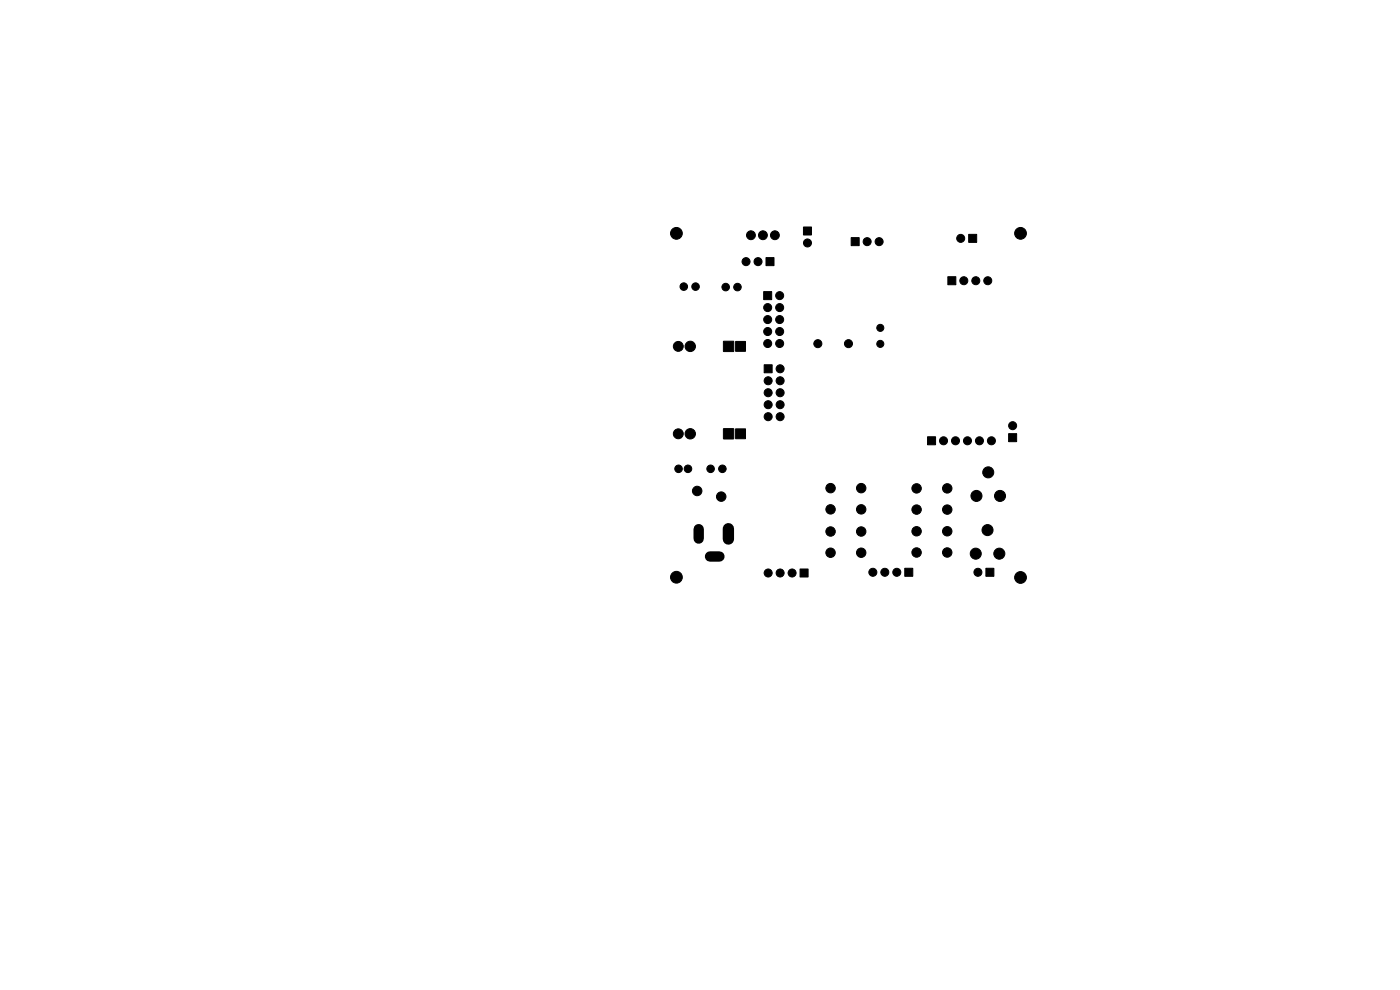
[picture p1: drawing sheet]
<svg xmlns="http://www.w3.org/2000/svg" width="297mm" height="210mm" viewBox="0 0 297 210" stroke-linecap="round" stroke-linejoin="round" font-family="sans-serif">
<g fill="#000" stroke="#000" stroke-width=".21">
<path d="M162.5 54.7h1.7v1.7h-1.7zM170.4 48.2h1.8v1.7h-1.8zM180.6 50.4h1.7v1.7h-1.7zM205.5 49.7h1.7v1.7h-1.7zM153.5 72.4h2.1v2.2h-2.1zM156.1 72.4h2v2.1h-2zM162 61.9h1.7v1.7h-1.7zM162.1 77.4h1.7v1.7h-1.7zM201.1 58.7h1.7v1.7h-1.7zM153.5 90.9h2.1v2.2h-2.1zM156.1 91h2v2.1h-2zM196.8 92.7h1.7v1.7h-1.7z"/>
<path d="M214 92h1.7v1.7h-1.7zM169.7 120.7h1.7v1.7h-1.7zM191.9 120.6h1.7v1.7h-1.7zM209.2 120.6h1.7v1.7h-1.7z"/>
<circle cx="143.5" cy="49.5" r="1.25"/>
<circle cx="158.3" cy="55.5" r=".85"/>
<circle cx="159.3" cy="49.9" r=".94"/>
<circle cx="160.8" cy="55.5" r=".85"/>
<circle cx="161.8" cy="49.9" r=".94"/>
<circle cx="164.4" cy="49.9" r=".94"/>
<circle cx="171.3" cy="51.5" r=".85"/>
<circle cx="184" cy="51.3" r=".85"/>
<circle cx="186.5" cy="51.3" r=".85"/>
<circle cx="203.8" cy="50.6" r=".85"/>
<circle cx="204.5" cy="59.5" r=".85"/>
<circle cx="207" cy="59.5" r=".85"/>
<circle cx="209.6" cy="59.5" r=".85"/>
<circle cx="216.5" cy="49.5" r="1.25"/>
<circle cx="143.9" cy="73.5" r="1.05"/>
<circle cx="145.1" cy="60.8" r=".8"/>
<circle cx="146.4" cy="73.5" r="1.1"/>
<circle cx="147.6" cy="60.8" r=".8"/>
<circle cx="153.9" cy="60.9" r=".8"/>
<circle cx="156.4" cy="60.9" r=".8"/>
<circle cx="162.9" cy="67.8" r=".85"/>
<circle cx="162.9" cy="70.3" r=".85"/>
<circle cx="162.9" cy="65.2" r=".85"/>
<circle cx="162.9" cy="72.9" r=".85"/>
<circle cx="165.4" cy="62.7" r=".85"/>
<circle cx="165.4" cy="70.3" r=".85"/>
<circle cx="165.4" cy="65.2" r=".85"/>
<circle cx="165.4" cy="67.8" r=".85"/>
<circle cx="165.4" cy="72.9" r=".85"/>
<circle cx="165.5" cy="78.2" r=".85"/>
<circle cx="173.5" cy="72.9" r=".85"/>
<circle cx="180" cy="72.9" r=".85"/>
<circle cx="186.7" cy="72.9" r=".75"/>
<circle cx="186.7" cy="69.5" r=".75"/>
<circle cx="143.9" cy="92" r="1.05"/>
<circle cx="143.9" cy="99.4" r=".8"/>
<circle cx="145.9" cy="99.4" r=".8"/>
<circle cx="146.4" cy="92" r="1.1"/>
<circle cx="150.7" cy="99.4" r=".8"/>
<circle cx="153.2" cy="99.4" r=".8"/>
<circle cx="163" cy="80.8" r=".85"/>
<circle cx="163" cy="83.3" r=".85"/>
<circle cx="163" cy="85.8" r=".85"/>
<circle cx="163" cy="88.4" r=".85"/>
<circle cx="165.5" cy="83.3" r=".85"/>
<circle cx="165.5" cy="88.4" r=".85"/>
<circle cx="165.5" cy="85.8" r=".85"/>
<circle cx="165.5" cy="80.8" r=".85"/>
<circle cx="200.2" cy="93.5" r=".85"/>
<circle cx="202.7" cy="93.5" r=".85"/>
<circle cx="205.2" cy="93.5" r=".85"/>
<circle cx="207.8" cy="93.5" r=".85"/>
<circle cx="210.3" cy="93.5" r=".85"/>
<circle cx="214.8" cy="90.3" r=".85"/>
<circle cx="147.9" cy="104.1" r="1"/>
<circle cx="153" cy="105.3" r="1"/>
<circle cx="176.2" cy="112.7" r="1"/>
<circle cx="176.2" cy="108" r="1"/>
<circle cx="176.2" cy="103.5" r="1"/>
<circle cx="176.2" cy="117.2" r="1"/>
<circle cx="182.7" cy="112.7" r="1"/>
<circle cx="182.7" cy="108" r="1"/>
<circle cx="182.7" cy="103.5" r="1"/>
<circle cx="182.7" cy="117.2" r="1"/>
<circle cx="194.4" cy="103.6" r="1"/>
<circle cx="194.4" cy="112.7" r="1"/>
<circle cx="194.4" cy="108.1" r="1"/>
<circle cx="194.4" cy="117.2" r="1"/>
<circle cx="200.9" cy="103.6" r="1"/>
<circle cx="200.9" cy="112.7" r="1"/>
<circle cx="200.9" cy="108.1" r="1"/>
<circle cx="200.9" cy="117.2" r="1"/>
<circle cx="207" cy="117.4" r="1.17"/>
<circle cx="207.2" cy="105.2" r="1.17"/>
<circle cx="209.5" cy="112.4" r="1.17"/>
<circle cx="209.6" cy="100.2" r="1.17"/>
<circle cx="212" cy="117.4" r="1.17"/>
<circle cx="212.2" cy="105.2" r="1.17"/>
<circle cx="143.5" cy="122.4" r="1.25"/>
<circle cx="163" cy="121.5" r=".85"/>
<circle cx="165.5" cy="121.5" r=".85"/>
<circle cx="168" cy="121.5" r=".85"/>
<circle cx="185.2" cy="121.4" r=".85"/>
<circle cx="187.7" cy="121.4" r=".85"/>
<circle cx="190.2" cy="121.4" r=".85"/>
<circle cx="207.5" cy="121.4" r=".85"/>
<circle cx="216.5" cy="122.5" r="1.25"/>
</g>
<path d="M154.5 112.2v2.2" fill="none" stroke="#000" stroke-width="2.4"/>
<path d="M148.2 112.3v2M150.6 118.1h2" fill="none" stroke="#000" stroke-width="2.2"/>
</svg>
